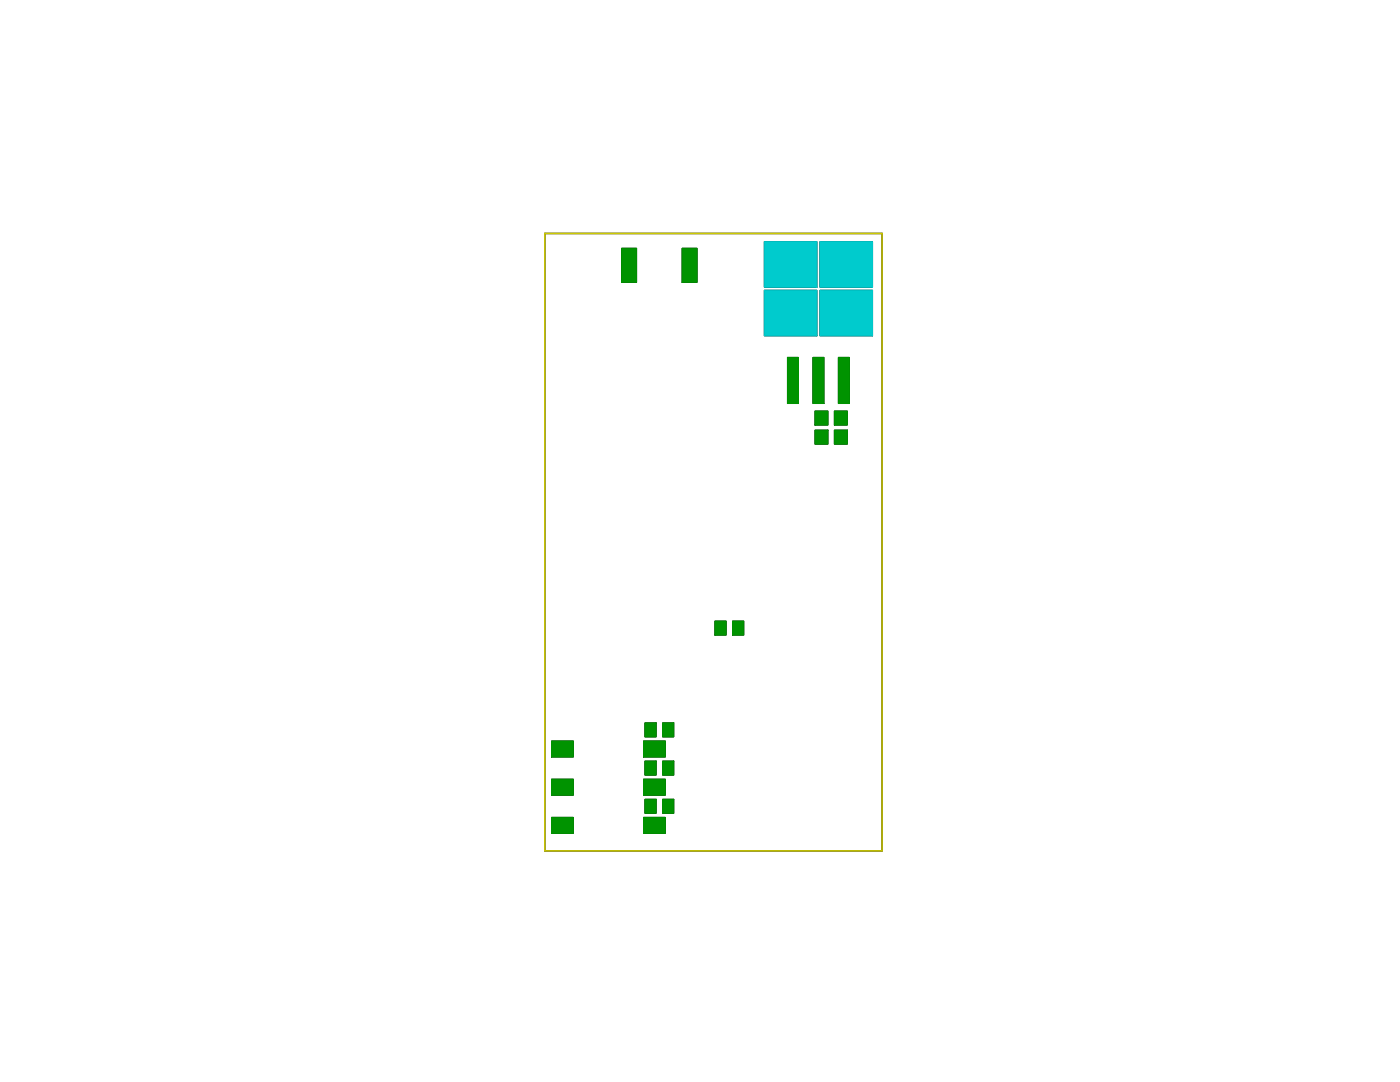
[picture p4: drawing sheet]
<svg xmlns="http://www.w3.org/2000/svg" width="279mm" height="216mm" viewBox="0 0 279 216" stroke-linecap="round" stroke-linejoin="round" font-family="sans-serif">
<path d="M108.7 46.6h67.3v123.2h-67.3z" fill="none" stroke="#000" stroke-width=".3"/>
<g fill="#000" stroke="#000" stroke-width=".2">
<path d="M124.1 49.5h2.9v6.8h-2.9z" fill-rule="evenodd"/>
<path d="M136.1 49.5h3v6.8h-3z" fill-rule="evenodd"/>
<path d="M152.5 48.2h10.5v9.1h-10.5z" fill-rule="evenodd"/>
<path d="M163.6 48.2h10.5v9.1h-10.5z" fill-rule="evenodd"/>
<path d="M152.5 57.9h10.5v9.1h-10.5z" fill-rule="evenodd"/>
<path d="M163.6 57.9h10.5v9.1h-10.5z" fill-rule="evenodd"/>
<path d="M157.2 71.3h2.2v9.2h-2.2z" fill-rule="evenodd"/>
<path d="M162.6 82h2.6v2.8h-2.6z" fill-rule="evenodd"/>
<path d="M162.2 71.3h2.2v9.2h-2.2z" fill-rule="evenodd"/>
<path d="M162.6 85.8h2.6v2.8h-2.6z" fill-rule="evenodd"/>
<path d="M166.5 82h2.6v2.8h-2.6z" fill-rule="evenodd"/>
<path d="M166.5 85.8h2.6v2.8h-2.6z" fill-rule="evenodd"/>
<path d="M167.3 71.3h2.2v9.2h-2.2z" fill-rule="evenodd"/>
<path d="M142.7 123.9h2.2v2.8h-2.2z" fill-rule="evenodd"/>
<path d="M146.2 123.9h2.2v2.8h-2.2z" fill-rule="evenodd"/>
<path d="M110.1 147.9h4.3v3.2h-4.3z" fill-rule="evenodd"/>
<path d="M110.1 155.5h4.3v3.2h-4.3z" fill-rule="evenodd"/>
<path d="M128.4 147.9h4.4v3.2h-4.4z" fill-rule="evenodd"/>
<path d="M128.4 155.5h4.4v3.2h-4.4z" fill-rule="evenodd"/>
<path d="M128.7 144.2h2.2v2.8h-2.2z" fill-rule="evenodd"/>
<path d="M128.7 151.9h2.2v2.8h-2.2z" fill-rule="evenodd"/>
<path d="M128.7 159.5h2.2v2.8h-2.2z" fill-rule="evenodd"/>
<path d="M132.2 144.2h2.3v2.8h-2.3z" fill-rule="evenodd"/>
<path d="M132.2 151.9h2.3v2.8h-2.3z" fill-rule="evenodd"/>
<path d="M132.2 159.5h2.3v2.8h-2.3z" fill-rule="evenodd"/>
<path d="M110.1 163.1h4.3v3.2h-4.3z" fill-rule="evenodd"/>
<path d="M128.4 163.1h4.4v3.2h-4.4z" fill-rule="evenodd"/>
</g>
<path d="M108.7 46.6h67.3v123.2h-67.3z" fill="none" stroke="#cdca00" stroke-width=".3"/>
<g fill="#009300" stroke="#009300" stroke-width=".2">
<path d="M128.7 144.2h2.2v2.8h-2.2z" fill-rule="evenodd"/>
<path d="M132.2 144.2h2.3v2.8h-2.3z" fill-rule="evenodd"/>
<path d="M132.2 151.9h2.3v2.8h-2.3z" fill-rule="evenodd"/>
<path d="M128.7 151.9h2.2v2.8h-2.2z" fill-rule="evenodd"/>
<path d="M132.2 159.5h2.3v2.8h-2.3z" fill-rule="evenodd"/>
<path d="M128.7 159.5h2.2v2.8h-2.2z" fill-rule="evenodd"/>
<path d="M146.2 123.9h2.2v2.8h-2.2z" fill-rule="evenodd"/>
<path d="M142.7 123.9h2.2v2.8h-2.2z" fill-rule="evenodd"/>
<path d="M110.1 147.9h4.3v3.2h-4.3z" fill-rule="evenodd"/>
<path d="M128.4 147.9h4.4v3.2h-4.4z" fill-rule="evenodd"/>
<path d="M128.4 155.5h4.4v3.2h-4.4z" fill-rule="evenodd"/>
<path d="M110.1 155.5h4.3v3.2h-4.3z" fill-rule="evenodd"/>
<path d="M110.1 163.1h4.3v3.2h-4.3z" fill-rule="evenodd"/>
<path d="M128.4 163.1h4.4v3.2h-4.4z" fill-rule="evenodd"/>
<path d="M166.5 85.8h2.6v2.8h-2.6z" fill-rule="evenodd"/>
<path d="M162.6 85.8h2.6v2.8h-2.6z" fill-rule="evenodd"/>
<path d="M166.5 82h2.6v2.8h-2.6z" fill-rule="evenodd"/>
<path d="M162.6 82h2.6v2.8h-2.6z" fill-rule="evenodd"/>
<path d="M167.3 71.3h2.2v9.2h-2.2z" fill-rule="evenodd"/>
<path d="M162.2 71.3h2.2v9.2h-2.2z" fill-rule="evenodd"/>
<path d="M157.2 71.3h2.2v9.2h-2.2z" fill-rule="evenodd"/>
<path d="M124.1 49.5h2.9v6.8h-2.9z" fill-rule="evenodd"/>
<path d="M136.1 49.5h3v6.8h-3z" fill-rule="evenodd"/>
</g>
<g fill="#00cbcd" stroke="#00cbcd" stroke-width=".2">
<path d="M152.5 48.2h10.5v9.1h-10.5z" fill-rule="evenodd"/>
<path d="M163.6 57.9h10.5v9.1h-10.5z" fill-rule="evenodd"/>
<path d="M163.6 48.2h10.5v9.1h-10.5z" fill-rule="evenodd"/>
<path d="M152.5 57.9h10.5v9.1h-10.5z" fill-rule="evenodd"/>
</g>
</svg>
